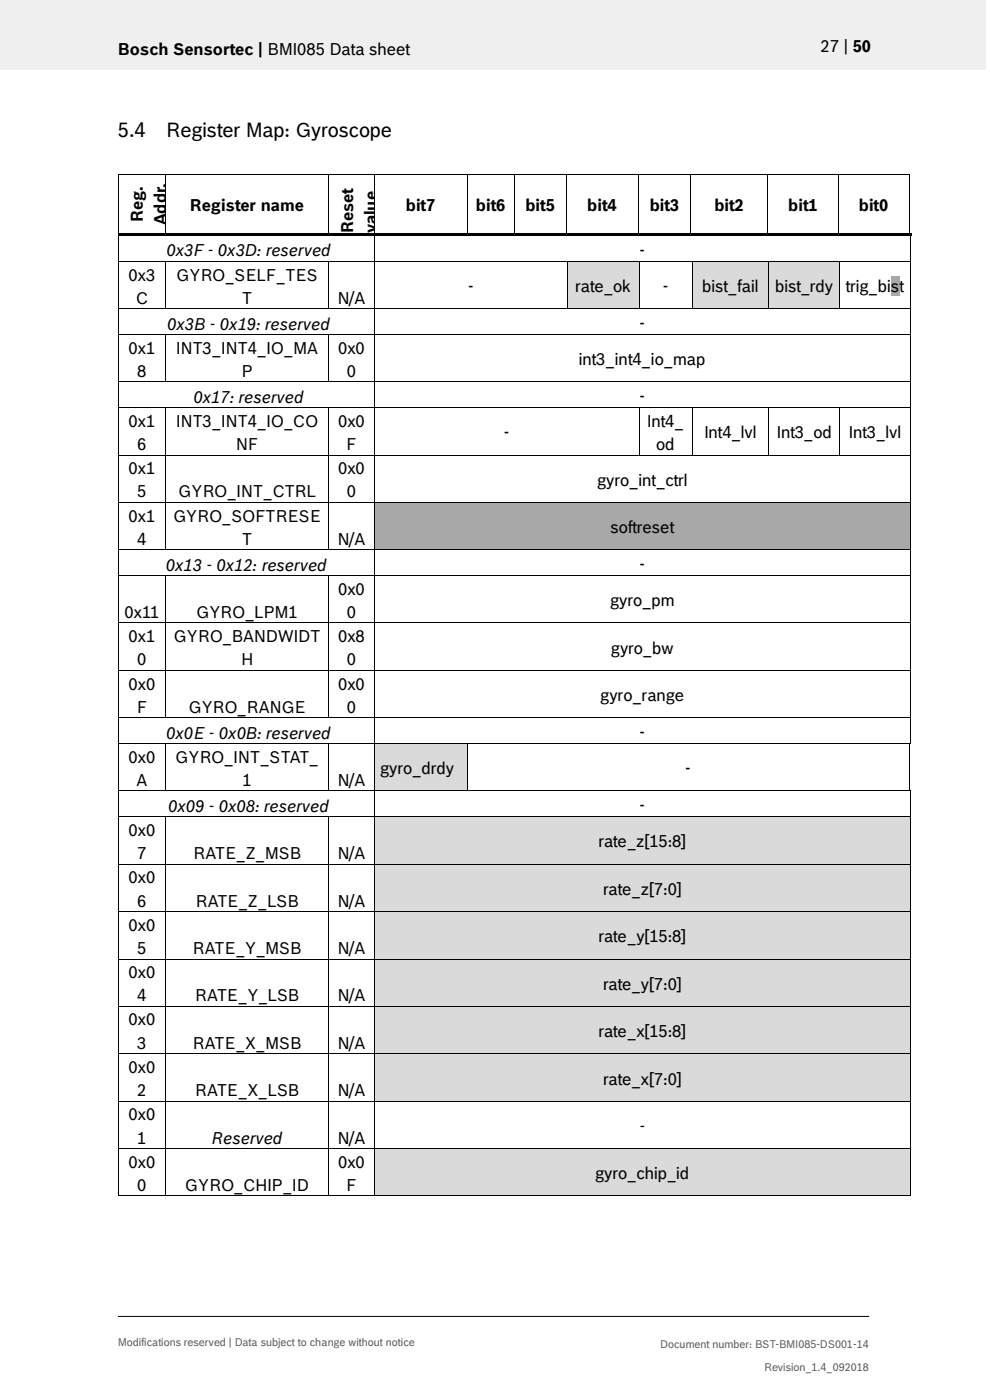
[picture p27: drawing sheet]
<svg xmlns="http://www.w3.org/2000/svg" width="210mm" height="297mm" viewBox="0 0 210 297" stroke-linecap="round" stroke-linejoin="round" font-family="sans-serif">
<defs><g id="words">
<g font-size="4.2">
<text x="25" y="29">5.4</text>
<text x="35.2" y="29">Register Map: Gyroscope</text>
</g>
<g font-size="3.5">
<text x="25" y="11.6">Bosch Sensortec | BMI085 Data sheet</text>
<text x="174.1" y="11">27 | 50</text>
<text x="30.3" y="47.1" transform="rotate(-90 30.3 47.1)">Reg.</text>
<text x="35.2" y="47.8" transform="rotate(-90 35.2 47.8)">Addr.</text>
<text x="40.3" y="44.8">Register name</text>
<text x="86.1" y="44.8">bit7</text>
<text x="101" y="44.8">bit6</text>
<text x="111.5" y="44.8">bit5</text>
<text x="124.6" y="44.8">bit4</text>
<text x="137.8" y="44.8">bit3</text>
<text x="151.6" y="44.8">bit2</text>
<text x="167.2" y="44.8">bit1</text>
<text x="182.2" y="44.8">bit0</text>
<text x="74.9" y="49.5" transform="rotate(-90 74.9 49.5)">Reset</text>
<text x="79.8" y="49.5" transform="rotate(-90 79.8 49.5)">value</text>
<text x="27.3" y="59.5">0x3</text>
<text x="35.3" y="54.4">0x3F - 0x3D: reserved</text>
<text x="37.4" y="59.5">GYRO_SELF_TES</text>
<text x="135.7" y="54.2">-</text>
<text x="28.8" y="64.4">C</text>
<text x="51.3" y="64.4">T</text>
<text x="71.6" y="64.4">N/A</text>
<text x="99.3" y="62">-</text>
<text x="122" y="62">rate_ok</text>
<text x="140.6" y="62">-</text>
<text x="149" y="62">bist_fail</text>
<text x="164.4" y="62">bist_rdy</text>
<text x="179.4" y="62">trig_bi</text>
<text x="189" y="62">s</text>
<text x="190.8" y="62">t</text>
<text x="35.5" y="69.9">0x3B - 0x19: reserved</text>
<text x="135.7" y="69.7">-</text>
<text x="27.3" y="75">0x1</text>
<text x="37.3" y="75">INT3_INT4_IO_MA</text>
<text x="71.7" y="75">0x0</text>
<text x="122.8" y="77.5">int3_int4_io_map</text>
<text x="29.1" y="80">8</text>
<text x="51.2" y="80">P</text>
<text x="73.6" y="80">0</text>
<text x="41.1" y="85.4">0x17: reserved</text>
<text x="135.7" y="85.3">-</text>
<text x="27.3" y="90.6">0x1</text>
<text x="29.1" y="95.5">6</text>
<text x="37.3" y="90.6">INT3_INT4_IO_CO</text>
<text x="50" y="95.5">NF</text>
<text x="71.7" y="90.6">0x0</text>
<text x="73.4" y="95.5">F</text>
<text x="106.9" y="93">-</text>
<text x="137.2" y="90.6">Int4_</text>
<text x="139.2" y="95.5">od</text>
<text x="149.4" y="93">Int4_lvl</text>
<text x="164.7" y="93">Int3_od</text>
<text x="180" y="93">Int3_lvl</text>
<text x="27.3" y="100.6">0x1</text>
<text x="71.7" y="100.6">0x0</text>
<text x="29.1" y="105.5">5</text>
<text x="37.8" y="105.5">GYRO_INT_CTRL</text>
<text x="73.6" y="105.5">0</text>
<text x="126.7" y="103.1">gyro_int_ctrl</text>
<text x="27.3" y="110.7">0x1</text>
<text x="36.7" y="110.7">GYRO_SOFTRESE</text>
<text x="129.5" y="113.1">softreset</text>
<text x="29.1" y="115.6">4</text>
<text x="51.3" y="115.6">T</text>
<text x="71.6" y="115.6">N/A</text>
<text x="35.2" y="121.1">0x13 - 0x12: reserved</text>
<text x="135.7" y="120.9">-</text>
<text x="26.4" y="131.1">0x11</text>
<text x="41.6" y="131.1">GYRO_LPM1</text>
<text x="71.7" y="126.2">0x0</text>
<text x="73.6" y="131.1">0</text>
<text x="129.4" y="128.7">gyro_pm</text>
<text x="27.3" y="136.2">0x1</text>
<text x="36.8" y="136.2">GYRO_BANDWIDT</text>
<text x="71.7" y="136.2">0x8</text>
<text x="29.1" y="141.2">0</text>
<text x="51.1" y="141.2">H</text>
<text x="73.6" y="141.2">0</text>
<text x="129.6" y="138.7">gyro_bw</text>
<text x="27.3" y="146.3">0x0</text>
<text x="71.7" y="146.3">0x0</text>
<text x="127.3" y="148.8">gyro_range</text>
<text x="29" y="151.2">F</text>
<text x="40" y="151.2">GYRO_RANGE</text>
<text x="73.6" y="151.2">0</text>
<text x="27.3" y="161.8">0x0</text>
<text x="35.3" y="156.7">0x0E - 0x0B: reserved</text>
<text x="37.2" y="161.8">GYRO_INT_STAT_</text>
<text x="135.7" y="156.5">-</text>
<text x="28.9" y="166.8">A</text>
<text x="51.4" y="166.8">1</text>
<text x="71.6" y="166.8">N/A</text>
<text x="80.6" y="164.3">gyro_drdy</text>
<text x="145.4" y="164.3">-</text>
<text x="35.6" y="172.2">0x09 - 0x08: reserved</text>
<text x="135.7" y="172">-</text>
<text x="27.3" y="177.3">0x0</text>
<text x="127" y="179.8">rate_z[15:8]</text>
<text x="29.1" y="182.3">7</text>
<text x="41" y="182.3">RATE_Z_MSB</text>
<text x="71.6" y="182.3">N/A</text>
<text x="27.3" y="187.4">0x0</text>
<text x="127.9" y="189.9">rate_z[7:0]</text>
<text x="27.3" y="197.4">0x0</text>
<text x="29.1" y="192.3">6</text>
<text x="41.4" y="192.3">RATE_Z_LSB</text>
<text x="71.6" y="192.3">N/A</text>
<text x="29.1" y="202.4">5</text>
<text x="40.9" y="202.4">RATE_Y_MSB</text>
<text x="71.6" y="202.4">N/A</text>
<text x="127" y="199.9">rate_y[15:8]</text>
<text x="27.3" y="207.5">0x0</text>
<text x="127.9" y="210">rate_y[7:0]</text>
<text x="29.1" y="212.4">4</text>
<text x="41.4" y="212.4">RATE_Y_LSB</text>
<text x="71.6" y="212.4">N/A</text>
<text x="27.3" y="217.6">0x0</text>
<text x="127" y="220">rate_x[15:8]</text>
<text x="27.3" y="227.6">0x0</text>
<text x="29.1" y="222.5">3</text>
<text x="40.9" y="222.5">RATE_X_MSB</text>
<text x="71.6" y="222.5">N/A</text>
<text x="29.1" y="232.5">2</text>
<text x="41.4" y="232.5">RATE_X_LSB</text>
<text x="71.6" y="232.5">N/A</text>
<text x="127.9" y="230.1">rate_x[7:0]</text>
<text x="27.3" y="237.7">0x0</text>
<text x="29.1" y="242.6">1</text>
<text x="44.8" y="242.6">Reserved</text>
<text x="71.6" y="242.6">N/A</text>
<text x="135.7" y="240.1">-</text>
<text x="27.3" y="247.7">0x0</text>
<text x="71.7" y="247.7">0x0</text>
<text x="126.2" y="250.2">gyro_chip_id</text>
<text x="29.1" y="252.6">0</text>
<text x="39.2" y="252.6">GYRO_CHIP_ID</text>
<text x="73.4" y="252.6">F</text>
</g>
<g font-size="2.3" fill="#535f6b">
<text x="25" y="285.5">Modifications reserved | Data subject to change without notice</text>
<text x="140.1" y="285.9">Document number: BST-BMI085-DS001-14</text>
<text x="162.1" y="290.9">Revision_1.4_092018</text>
</g>
</g></defs>
<path d="M0 0h209.1v14.8h-209.1z" fill="#efeff0"/>
<g fill="none" stroke="#000" stroke-width=".21">
<path d="M25.1 37.1v12.4M25.2 37h9.9M35.1 37.1v12.4M35.2 37h34.4M69.7 37.1v12.4M69.8 37h9.5M79.4 37.1v12.4M79.5 37h19.5M99.1 37.1v12.4M99.2 37h9.9M109.2 37.1v12.4M109.3 37h10.8"/>
<path d="M120.1 37.1v12.4M120.2 37h15.1M135.4 37.1v12.4M135.5 37h11M146.6 37.1v12.4M146.6 37h16.2M162.9 37.1v12.4M162.9 37h14.9M177.8 37.1v12.4M177.9 37h14.9M192.9 37.1v12.4M25.1 50.1v5.3"/>
<path d="M79.4 50.1v5.3M193.1 50.1v5.3M25 279.3h159.4"/>
</g>
<g fill="#000">
<path d="M25 36.9h.2v.2h-.2zM35.1 36.9h.1v.2h-.1zM69.6 36.9h.2v.2h-.2zM79.3 36.9h.2v.2h-.2zM99 36.9h.2v.2h-.2zM109.1 36.9h.2v.2h-.2zM120.1 36.9h.1v.2h-.1zM135.3 36.9h.2v.2h-.2zM146.5 36.9h.1v.2h-.1zM162.8 36.9h.1v.2h-.1zM177.8 36.9h.1v.2h-.1zM192.8 36.9h.2v.2h-.2z"/>
<path d="M25 49.5h.2v.6h-.2zM79.3 50l.2 .1zM193 50l.2 .1zM193 49.5h.2v.5h-.2z"/>
</g>
<g fill="#000">
<path d="M25.2 49.5h9.9v.5h-9.9z" fill-rule="evenodd"/>
<path d="M35.1 49.5h.5v.5h-.5z" fill-rule="evenodd"/>
<path d="M35.6 49.5h34v.5h-34z" fill-rule="evenodd"/>
<path d="M69.6 49.5h.5v.5h-.5z" fill-rule="evenodd"/>
<path d="M70.1 49.5h9.2v.5h-9.2z" fill-rule="evenodd"/>
<path d="M79.3 49.5h.5v.5h-.5z" fill-rule="evenodd"/>
<path d="M79.8 49.5h19.2v.5h-19.2z" fill-rule="evenodd"/>
<path d="M99 49.5h.5v.5h-.5z" fill-rule="evenodd"/>
<path d="M99.5 49.5h9.6v.5h-9.6z" fill-rule="evenodd"/>
<path d="M109.1 49.5h.5v.5h-.5z" fill-rule="evenodd"/>
<path d="M109.6 49.5h10.5v.5h-10.5z" fill-rule="evenodd"/>
<path d="M120.1 49.5h.5v.5h-.5z" fill-rule="evenodd"/>
<path d="M120.6 49.5h14.7v.5h-14.7z" fill-rule="evenodd"/>
<path d="M135.3 49.5h.5v.5h-.5z" fill-rule="evenodd"/>
<path d="M135.8 49.5h10.7v.5h-10.7z" fill-rule="evenodd"/>
<path d="M146.5 49.5h.5v.5h-.5z" fill-rule="evenodd"/>
<path d="M147 49.5h15.8v.5h-15.8z" fill-rule="evenodd"/>
<path d="M162.8 49.5h.5v.5h-.5z" fill-rule="evenodd"/>
<path d="M163.3 49.5h14.5v.5h-14.5z" fill-rule="evenodd"/>
<path d="M177.8 49.5h.5v.5h-.5z" fill-rule="evenodd"/>
<path d="M178.3 49.5h14.5v.5h-14.5z" fill-rule="evenodd"/>
<path d="M192.8 49.5h.5v.5h-.5z" fill-rule="evenodd"/>
<path d="M193 49.5h.5v.5h-.5z" fill-rule="evenodd"/>
</g>
<g fill="#dadada">
<path d="M120.4 55.5h15.1v9.9h-15.1z" fill-rule="evenodd"/>
<path d="M121.6 58h12.8v4.9h-12.8z" fill-rule="evenodd"/>
<path d="M146.8 55.5h16.2v9.9h-16.2z" fill-rule="evenodd"/>
<path d="M148 58h13.8v4.9h-13.8z" fill-rule="evenodd"/>
<path d="M163.1 55.5h14.9v9.9h-14.9z" fill-rule="evenodd"/>
<path d="M164.3 58h12.5v4.9h-12.5z" fill-rule="evenodd"/>
</g>
<path d="M189 58.7h1.8v4h-1.8z" fill-rule="evenodd" fill="#a8a8a8"/>
<g fill="#000">
<path d="M25 55.4h.2v.1h-.2zM35.1 55.4h.1v.1h-.1zM69.6 55.4h.2v.1h-.2zM79.3 55.4h.2v.1h-.2zM120.3 55.4h.2v.1h-.2zM135.5 55.4h.2v.1h-.2zM146.7 55.4h.2v.1h-.2zM163 55.4h.2v.1h-.2zM178 55.4h.2v.1h-.2zM193 55.4h.2v.1h-.2zM25 65.4h.2v.2h-.2zM25 70.9h.2v.2h-.2z"/>
<path d="M35.1 65.4h.1v.2h-.1zM35.1 70.9h.1v.2h-.1zM69.6 65.4h.2v.2h-.2zM69.6 70.9h.2v.2h-.2zM79.3 65.4h.2v.2h-.2zM79.3 70.9h.2v.2h-.2zM120.3 65.4h.2v.2h-.2zM135.5 65.4h.2v.2h-.2zM146.7 65.4h.2v.2h-.2zM163 65.4h.2v.2h-.2zM178 65.4h.2v.2h-.2zM193 65.4h.2v.2h-.2z"/>
<path d="M193 70.9h.2v.2h-.2zM25 80.9h.2v.2h-.2zM25 86.4h.2v.2h-.2zM25 96.5h.2v.1h-.2zM35.1 80.9h.1v.2h-.1zM35.1 86.4h.1v.2h-.1zM35.1 96.5h.1v.1h-.1zM69.6 80.9h.2v.2h-.2zM69.6 86.4h.2v.2h-.2zM69.6 96.5h.2v.1h-.2zM79.3 80.9h.2v.2h-.2zM79.3 86.4h.2v.2h-.2z"/>
<path d="M79.3 96.5h.2v.1h-.2zM135.5 86.4h.2v.2h-.2zM135.5 96.5h.2v.1h-.2zM146.7 86.4h.2v.2h-.2zM146.7 96.5h.2v.1h-.2zM163 86.4h.2v.2h-.2zM163 96.5h.2v.1h-.2zM178 86.4h.2v.2h-.2zM178 96.5h.2v.1h-.2zM193 80.9h.2v.2h-.2zM193 86.4h.2v.2h-.2zM193 96.5h.2v.1h-.2z"/>
</g>
<g fill="none" stroke="#000" stroke-width=".21">
<path d="M25.1 55.5v9.9M25.2 55.5h9.9M35.1 55.5v9.9M35.2 55.5h34.4M69.7 55.5v9.9M69.8 55.5h9.5M79.4 55.5v9.9M79.5 55.5h40.8M120.4 55.5v9.9M120.5 55.5h15M135.6 55.5v9.9M135.7 55.5h11"/>
<path d="M146.8 55.5v9.9M146.9 55.5h16.1M163.1 55.5v9.9M163.2 55.5h14.8M178.1 55.5v9.9M178.2 55.5h14.8M193.1 55.5v9.9M25.1 65.6v5.3M25.1 71.1v9.8M25.2 65.5h9.9M25.2 71h9.9M35.1 71.1v9.8"/>
<path d="M35.2 65.5h34.4M35.2 71h34.4M69.7 71.1v9.8M69.8 65.5h9.5M69.8 71h9.5M79.4 65.6v5.3M79.4 71.1v9.8M79.5 65.5h40.8M79.5 71h113.5M120.5 65.5h15M135.7 65.5h11M146.9 65.5h16.1"/>
<path d="M163.2 65.5h14.8M178.2 65.5h14.8M193.1 65.6v5.3M193.1 71.1v9.8M25.1 81.1v5.3M25.1 86.6v9.9M25.1 96.6v9.9M25.2 81h9.9M25.2 86.5h9.9M25.2 96.6h9.9M35.1 86.6v9.9M35.1 96.6v9.9"/>
<path d="M35.2 81h34.4M35.2 86.5h34.4M35.2 96.6h34.4M69.7 86.6v9.9M69.7 96.6v9.9M69.8 81h9.5M69.8 86.5h9.5M69.8 96.6h9.5M79.4 81.1v5.3M79.4 86.6v9.9M79.4 96.6v9.9M79.5 81h113.5"/>
<path d="M79.5 86.5h56M79.5 96.6h56M135.6 86.6v9.9M135.7 86.5h11M135.7 96.6h11M146.8 86.6v9.9M146.9 86.5h16.1M146.9 96.6h16.1M163.1 86.6v9.9M163.2 86.5h14.8M163.2 96.6h14.8M178.1 86.6v9.9"/>
<path d="M178.2 86.5h14.8M178.2 96.6h14.8M193.1 81.1v5.3M193.1 86.6v9.9M193.1 96.6v9.9"/>
</g>
<g fill="#a8a8a8">
<path d="M79.4 106.7h113.6v9.9h-113.6z" fill-rule="evenodd"/>
<path d="M80.6 109.2h111.3v4.9h-111.3z" fill-rule="evenodd"/>
</g>
<g fill="#000">
<path d="M25 106.5h.2v.2h-.2zM25 116.6h.2v.2h-.2zM35.1 106.5h.1v.2h-.1zM35.1 116.6h.1v.2h-.1zM69.6 106.5h.2v.2h-.2zM69.6 116.6h.2v.2h-.2zM79.3 106.5h.2v.2h-.2zM79.3 116.6h.2v.2h-.2zM193 106.5h.2v.2h-.2zM193 116.6h.2v.2h-.2zM25 122h.2v.2h-.2zM25 132.1h.2v.1h-.2z"/>
<path d="M35.1 122h.1v.2h-.1zM35.1 132.1h.1v.1h-.1zM69.6 122h.2v.2h-.2zM69.6 132.1h.2v.1h-.2zM79.3 122h.2v.2h-.2zM79.3 132.1h.2v.1h-.2zM193 122h.2v.2h-.2zM193 132.1h.2v.1h-.2zM25 142.2h.2v.1h-.2zM25 152.2h.2v.2h-.2zM35.1 142.2h.1v.1h-.1zM35.1 152.2h.1v.2h-.1z"/>
<path d="M69.6 142.2h.2v.1h-.2zM69.6 152.2h.2v.2h-.2zM79.3 142.2h.2v.1h-.2zM79.3 152.2h.2v.2h-.2zM193 142.2h.2v.1h-.2zM193 152.2h.2v.2h-.2z"/>
</g>
<g fill="none" stroke="#000" stroke-width=".21">
<path d="M25.1 106.7v9.9M25.1 116.8v5.2M25.2 106.6h9.9M25.2 116.7h9.9M35.1 106.7v9.9M35.2 106.6h34.4M35.2 116.7h34.4M69.7 106.7v9.9M69.8 106.6h9.5M69.8 116.7h9.5M79.4 106.7v9.9M79.4 116.8v5.2"/>
<path d="M79.5 106.6h113.5M79.5 116.7h113.5M193.1 106.7v9.9M193.1 116.8v5.2M25.1 122.2v9.9M25.1 132.2v10M25.2 122.1h9.9M25.2 132.2h9.9M35.1 122.2v9.9M35.1 132.2v10M35.2 122.1h34.4M35.2 132.2h34.4"/>
<path d="M69.7 122.2v9.9M69.7 132.2v10M69.8 122.1h9.5M69.8 132.2h9.5M79.4 122.2v9.9M79.4 132.2v10M79.5 122.1h113.5M79.5 132.2h113.5M193.1 122.2v9.9M193.1 132.2v10M25.1 142.3v9.9M25.1 152.4v5.3"/>
<path d="M25.2 142.2h9.9M25.2 152.3h9.9M35.1 142.3v9.9M35.2 142.2h34.4M35.2 152.3h34.4M69.7 142.3v9.9M69.8 142.2h9.5M69.8 152.3h9.5M79.4 142.3v9.9M79.4 152.4v5.3M79.5 142.2h113.5M79.5 152.3h113.5"/>
<path d="M193.1 142.3v9.9M193.1 152.4v5.3"/>
</g>
<g fill="#dadada">
<path d="M79.4 157.9h19.6v9.8h-19.6z" fill-rule="evenodd"/>
<path d="M80.6 160.3h17.3v5h-17.3z" fill-rule="evenodd"/>
</g>
<g fill="#000">
<path d="M25 157.7h.2v.2h-.2zM35.1 157.7h.1v.2h-.1zM69.6 157.7h.2v.2h-.2zM79.3 157.7h.2v.2h-.2zM99 157.7h.2v.2h-.2zM192.8 157.7h.2v.2h-.2zM193 157.7h.1v.2h-.1zM193 157.7h.2v.2h-.2zM25 167.7h.2v.2h-.2zM35.1 167.7h.1v.2h-.1zM69.6 167.7h.2v.2h-.2zM79.3 167.7h.2v.2h-.2z"/>
<path d="M99 167.7h.2v.2h-.2zM192.8 167.7h.2v.2h-.2zM193 167.7h.1v.2h-.1zM193 167.7h.2v.2h-.2z"/>
</g>
<g fill="none" stroke="#000" stroke-width=".21">
<path d="M25.1 157.9v9.8M25.2 157.8h9.9M35.1 157.9v9.8M35.2 157.8h34.4M69.7 157.9v9.8M69.8 157.8h9.5M79.4 157.9v9.8M79.5 157.8h19.5M99.1 157.9v9.8M99.2 157.8h93.6M192.9 157.9v9.8M25.1 167.9v5.3"/>
<path d="M25.2 167.8h9.9M35.2 167.8h34.4M69.8 167.8h9.5M79.4 167.9v5.3M79.5 167.8h19.5M99.2 167.8h93.6M193.1 167.9v5.3"/>
</g>
<g fill="#dadada">
<path d="M79.4 173.4h113.6v9.9h-113.6z" fill-rule="evenodd"/>
<path d="M80.6 175.9h111.3v4.9h-111.3z" fill-rule="evenodd"/>
</g>
<path d="M25 173.2h.2v.2h-.2zM35.1 173.2h.1v.2h-.1zM69.6 173.2h.2v.2h-.2zM79.3 173.2h.2v.2h-.2zM193 173.2h.2v.2h-.2z" fill="#000"/>
<path d="M25.1 173.4v9.9M25.2 173.3h9.9M35.1 173.4v9.9M35.2 173.3h34.4M69.7 173.4v9.9M69.8 173.3h9.5M79.4 173.4v9.9M79.5 173.3h113.5M193.1 173.4v9.9" fill="none" stroke="#000" stroke-width=".21"/>
<g fill="#dadada">
<path d="M79.4 183.4h113.6v9.9h-113.6z" fill-rule="evenodd"/>
<path d="M80.6 185.9h111.3v4.9h-111.3z" fill-rule="evenodd"/>
</g>
<path d="M25 183.3h.2v.1h-.2zM35.1 183.3h.1v.1h-.1zM69.6 183.3h.2v.1h-.2zM79.3 183.3h.2v.1h-.2zM193 183.3h.2v.1h-.2z" fill="#000"/>
<path d="M25.1 183.4v9.9M25.2 183.3h9.9M35.1 183.4v9.9M35.2 183.3h34.4M69.7 183.4v9.9M69.8 183.3h9.5M79.4 183.4v9.9M79.5 183.3h113.5M193.1 183.4v9.9" fill="none" stroke="#000" stroke-width=".21"/>
<g fill="#dadada">
<path d="M79.4 193.5h113.6v9.9h-113.6z" fill-rule="evenodd"/>
<path d="M80.6 196h111.3v4.9h-111.3z" fill-rule="evenodd"/>
</g>
<path d="M25 193.3h.2v.2h-.2zM35.1 193.3h.1v.2h-.1zM69.6 193.3h.2v.2h-.2zM79.3 193.3h.2v.2h-.2zM193 193.3h.2v.2h-.2z" fill="#000"/>
<path d="M25.1 193.5v9.9M25.2 193.4h9.9M35.1 193.5v9.9M35.2 193.4h34.4M69.7 193.5v9.9M69.8 193.4h9.5M79.4 193.5v9.9M79.5 193.4h113.5M193.1 193.5v9.9" fill="none" stroke="#000" stroke-width=".21"/>
<g fill="#dadada">
<path d="M79.4 203.5h113.6v9.9h-113.6z" fill-rule="evenodd"/>
<path d="M80.6 206h111.3v4.9h-111.3z" fill-rule="evenodd"/>
</g>
<path d="M25 203.4h.2v.1h-.2zM35.1 203.4h.1v.1h-.1zM69.6 203.4h.2v.1h-.2zM79.3 203.4h.2v.1h-.2zM193 203.4h.2v.1h-.2z" fill="#000"/>
<path d="M25.1 203.5v9.9M25.2 203.5h9.9M35.1 203.5v9.9M35.2 203.5h34.4M69.7 203.5v9.9M69.8 203.5h9.5M79.4 203.5v9.9M79.5 203.5h113.5M193.1 203.5v9.9" fill="none" stroke="#000" stroke-width=".21"/>
<g fill="#dadada">
<path d="M79.4 213.6h113.6v9.9h-113.6z" fill-rule="evenodd"/>
<path d="M80.6 216.1h111.3v4.9h-111.3z" fill-rule="evenodd"/>
</g>
<path d="M25 213.4h.2v.2h-.2zM35.1 213.4h.1v.2h-.1zM69.6 213.4h.2v.2h-.2zM79.3 213.4h.2v.2h-.2zM193 213.4h.2v.2h-.2z" fill="#000"/>
<path d="M25.1 213.6v9.9M25.2 213.5h9.9M35.1 213.6v9.9M35.2 213.5h34.4M69.7 213.6v9.9M69.8 213.5h9.5M79.4 213.6v9.9M79.5 213.5h113.5M193.1 213.6v9.9" fill="none" stroke="#000" stroke-width=".21"/>
<g fill="#dadada">
<path d="M79.4 223.6h113.6v9.9h-113.6z" fill-rule="evenodd"/>
<path d="M80.6 226.1h111.3v5h-111.3z" fill-rule="evenodd"/>
</g>
<path d="M25 223.5h.2v.1h-.2zM25 233.5h.2v.2h-.2zM35.1 223.5h.1v.1h-.1zM35.1 233.5h.1v.2h-.1zM69.6 223.5h.2v.1h-.2zM69.6 233.5h.2v.2h-.2zM79.3 223.5h.2v.1h-.2zM79.3 233.5h.2v.2h-.2zM193 223.5h.2v.1h-.2zM193 233.5h.2v.2h-.2z" fill="#000"/>
<g fill="none" stroke="#000" stroke-width=".21">
<path d="M25.1 223.6v9.9M25.1 233.7v9.9M25.2 223.6h9.9M25.2 233.6h9.9M35.1 223.6v9.9M35.1 233.7v9.9M35.2 223.6h34.4M35.2 233.6h34.4M69.7 223.6v9.9M69.7 233.7v9.9M69.8 223.6h9.5M69.8 233.6h9.5"/>
<path d="M79.4 223.6v9.9M79.4 233.7v9.9M79.5 223.6h113.5M79.5 233.6h113.5M193.1 223.6v9.9M193.1 233.7v9.9"/>
</g>
<g fill="#dadada">
<path d="M79.4 243.8h113.6v9.8h-113.6z" fill-rule="evenodd"/>
<path d="M80.6 246.2h111.3v5h-111.3z" fill-rule="evenodd"/>
</g>
<path d="M25 243.6h.2v.2h-.2zM25 253.6h.2v.2h-.2zM35.1 243.6h.1v.2h-.1zM35.1 253.6h.1v.2h-.1zM69.6 243.6h.2v.2h-.2zM69.6 253.6h.2v.2h-.2zM79.3 243.6h.2v.2h-.2zM79.3 253.6h.2v.2h-.2zM193 243.6h.2v.2h-.2zM193 253.6h.2v.2h-.2z" fill="#000"/>
<g fill="none" stroke="#000" stroke-width=".21">
<path d="M25.1 243.8v9.8M25.2 243.7h9.9M25.2 253.7h9.9M35.1 243.8v9.8M35.2 243.7h34.4M35.2 253.7h34.4M69.7 243.8v9.8M69.8 243.7h9.5M69.8 253.7h9.5M79.4 243.8v9.8M79.5 243.7h113.5M79.5 253.7h113.5"/>
<path d="M193.1 243.8v9.8"/>
</g>
<use href="#words"/>
</svg>
